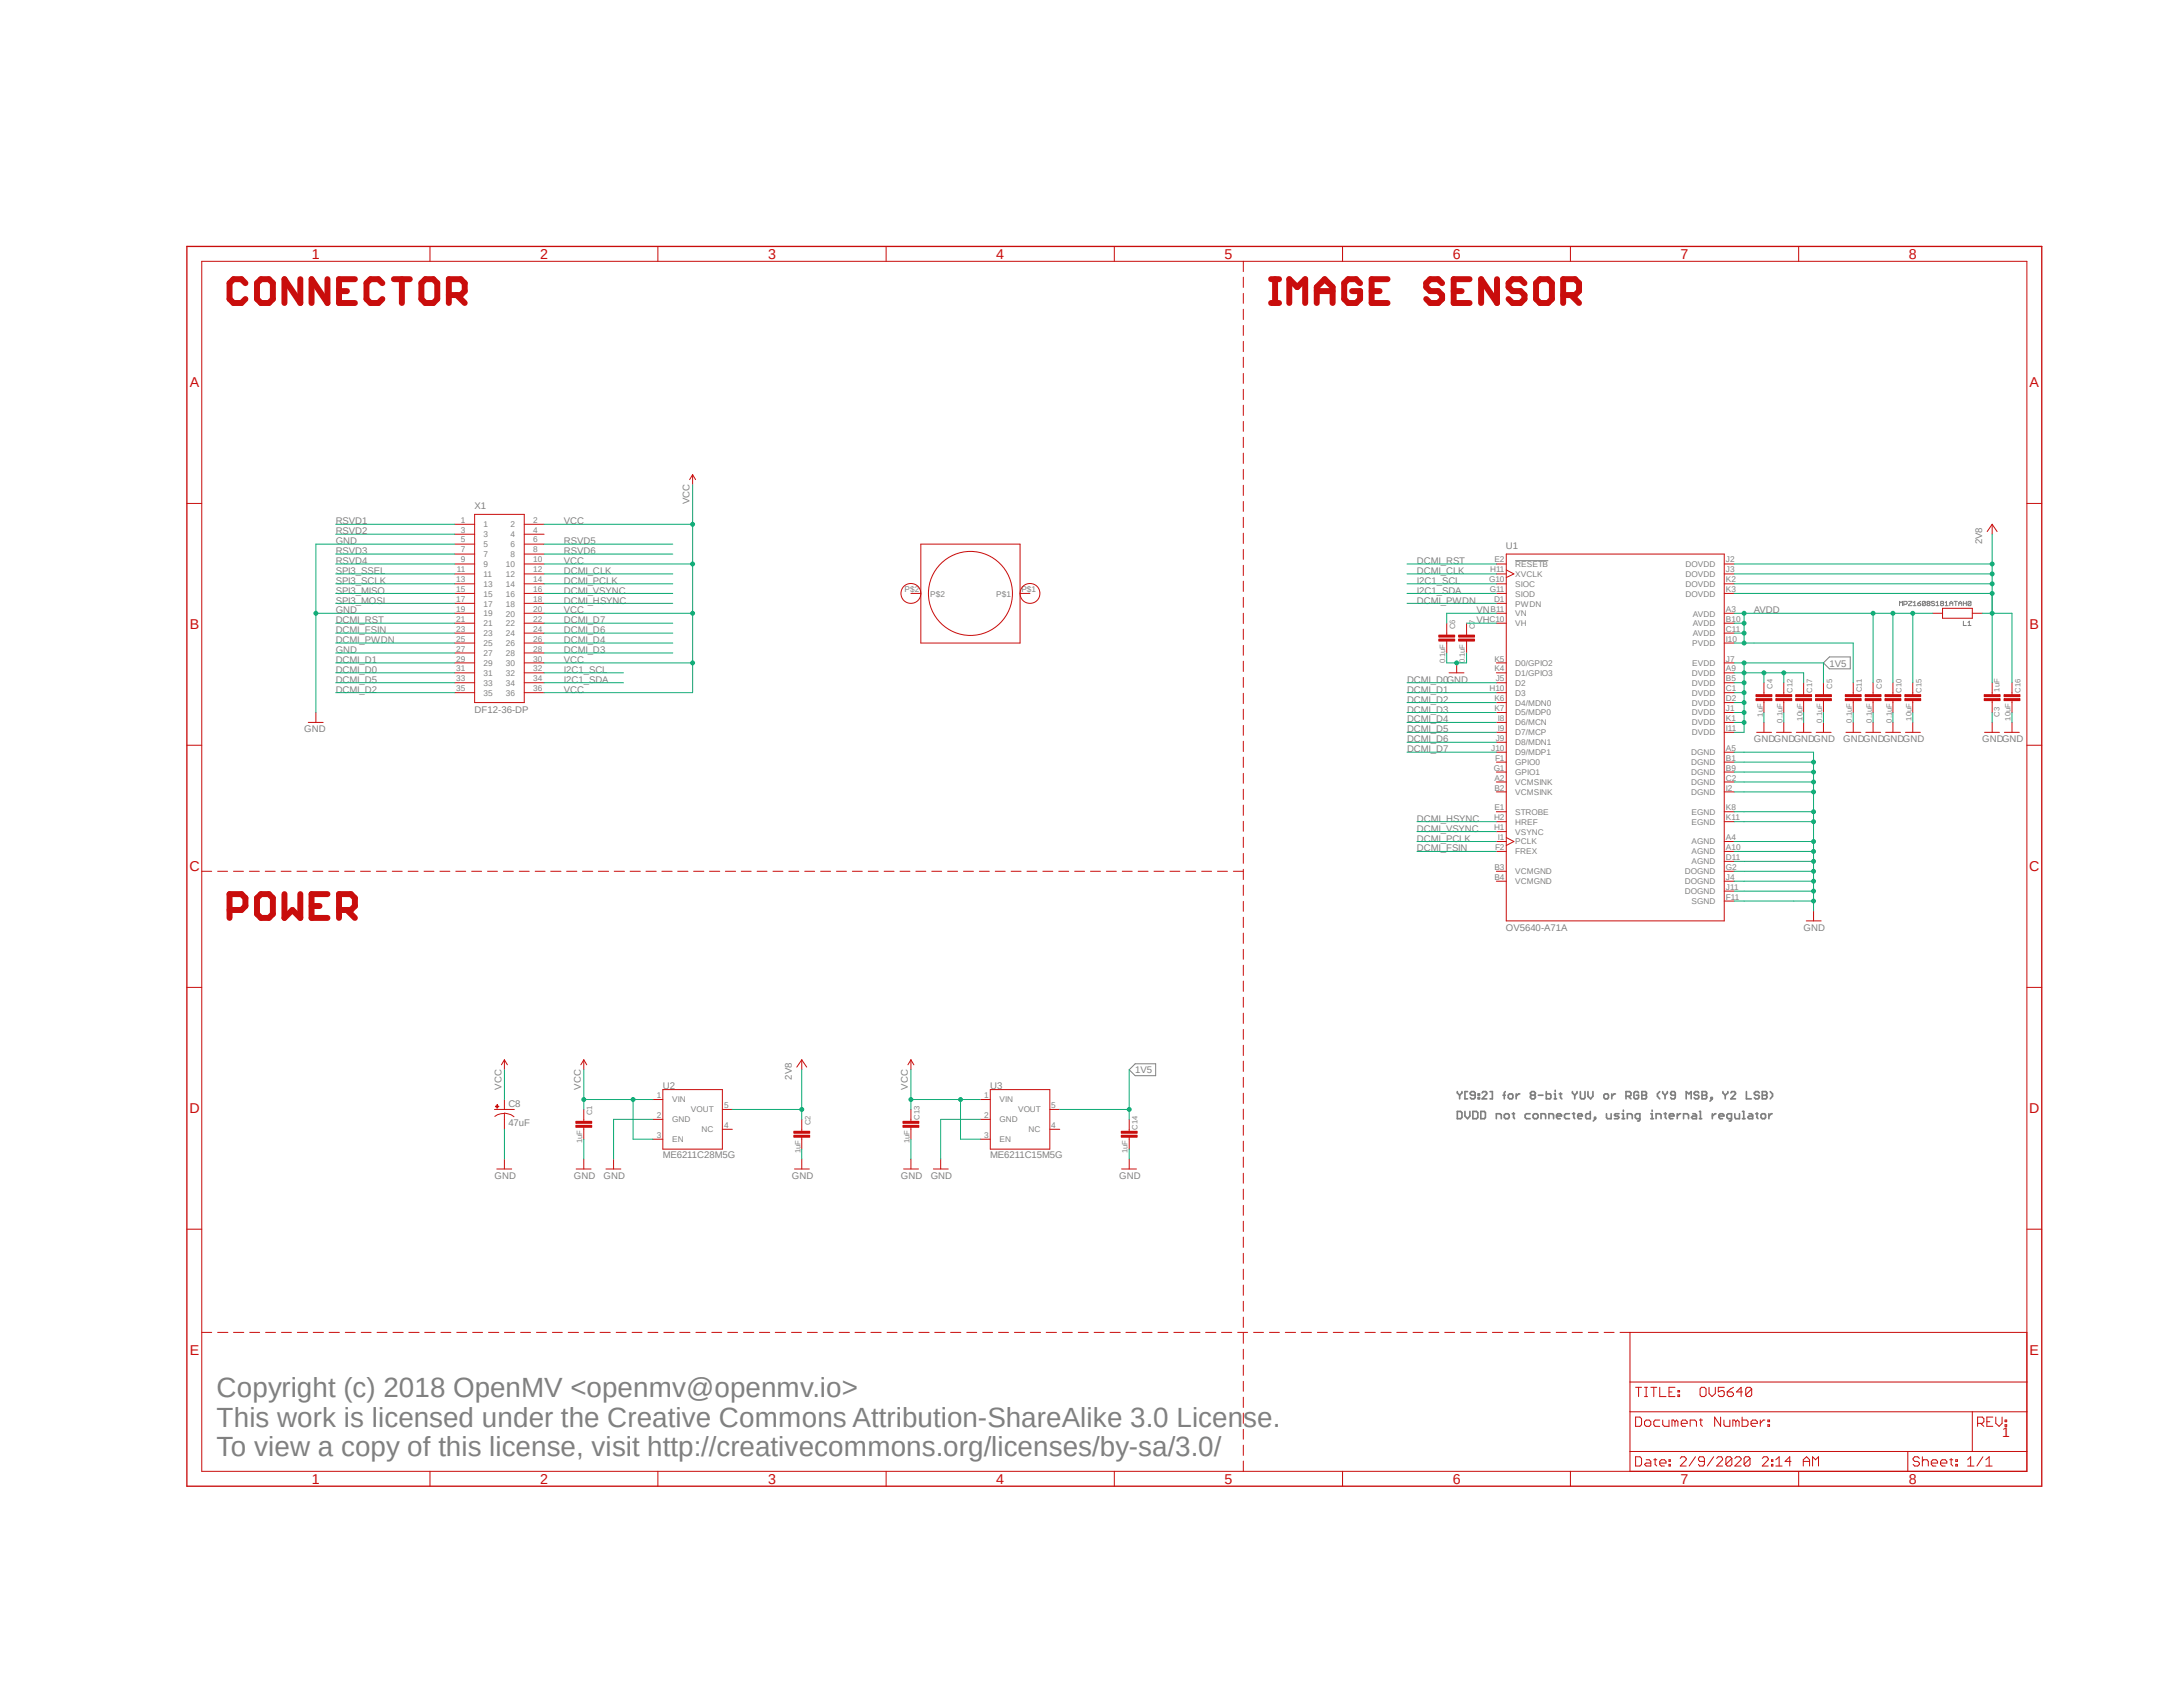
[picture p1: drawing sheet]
<svg xmlns="http://www.w3.org/2000/svg" width="279mm" height="216mm" viewBox="0 0 279 216" stroke-linecap="round" stroke-linejoin="round" font-family="sans-serif">
<defs><g id="words">
<g font-size="3.6" fill="#808080">
<text x="27.7" y="178.8">Copyright (c) 2018 OpenMV &lt;openmv@openmv.io&gt;</text>
<text x="27.7" y="182.6">This work is licensed under the Creative Commons Attribution-ShareAlike 3.0 License.</text>
<text x="27.7" y="186.4">To view a copy of this license, visit http://creativecommons.org/licenses/by-sa/3.0/</text>
</g>
<g font-size="1.8" fill="#c90d0c">
<text x="39.9" y="33.1">1</text>
<text x="69.1" y="33.1">2</text>
<text x="98.3" y="33.1">3</text>
<text x="127.5" y="33.1">4</text>
<text x="156.7" y="33.1">5</text>
<text x="185.9" y="33.1">6</text>
<text x="215.1" y="33.1">7</text>
<text x="244.3" y="33.1">8</text>
<text x="24.3" y="49.6">A</text>
<text x="259.8" y="49.6">A</text>
<text x="24.3" y="80.5">B</text>
<text x="259.8" y="80.5">B</text>
<text x="24.3" y="111.5">C</text>
<text x="259.7" y="111.5">C</text>
<text x="24.3" y="142.5">D</text>
<text x="259.7" y="142.5">D</text>
<text x="24.3" y="173.4">E</text>
<text x="259.8" y="173.4">E</text>
<text x="256.2" y="183.9">1</text>
<text x="39.9" y="189.9">1</text>
<text x="69.1" y="189.9">2</text>
<text x="98.3" y="189.9">3</text>
<text x="127.5" y="189.9">4</text>
<text x="156.7" y="189.9">5</text>
<text x="185.9" y="189.9">6</text>
<text x="215.1" y="189.9">7</text>
<text x="244.3" y="189.9">8</text>
</g>
<g font-size="1.2" fill="#808080">
<text x="60.7" y="65.2">X1</text>
<text x="88.3" y="64.6" transform="rotate(-90 88.3 64.6)">VCC</text>
<text x="43" y="69.6">GND</text>
<text x="43" y="67.1">RSVD1</text>
<text x="43" y="68.4">RSVD2</text>
<text x="43" y="70.9">RSVD3</text>
<text x="72.2" y="67.1">VCC</text>
<text x="72.2" y="69.6">RSVD5</text>
<text x="72.2" y="70.9">RSVD6</text>
<text x="192.7" y="70.2">U1</text>
<text x="253.7" y="69.6" transform="rotate(-90 253.7 69.6)">2V8</text>
<text x="43" y="74.7">SPI3_SCLK</text>
<text x="43" y="76">SPI3_MISO</text>
<text x="43" y="77.3">SPI3_MOSI</text>
<text x="43" y="73.4">SPI3_SSEL</text>
<text x="43" y="72.2">RSVD4</text>
<text x="72.2" y="72.2">VCC</text>
<text x="72.2" y="74.7">DCMI_PCLK</text>
<text x="72.2" y="77.3">DCMI_HSYNC</text>
<text x="72.2" y="76">DCMI_VSYNC</text>
<text x="72.2" y="73.4">DCMI_CLK</text>
<text x="181.4" y="73.4">DCMI_CLK</text>
<text x="181.4" y="72.2">DCMI_RST</text>
<text x="181.4" y="77.3">DCMI_PWDN</text>
<text x="181.4" y="74.7">I2C1_SCL</text>
<text x="181.4" y="76">I2C1_SDA</text>
<text x="43" y="78.5">GND</text>
<text x="43" y="83.6">GND</text>
<text x="43" y="79.8">DCMI_RST</text>
<text x="43" y="82.3">DCMI_PWDN</text>
<text x="43" y="81">DCMI_FSIN</text>
<text x="72.2" y="78.5">VCC</text>
<text x="72.2" y="83.6">DCMI_D3</text>
<text x="72.2" y="82.3">DCMI_D4</text>
<text x="72.2" y="81">DCMI_D6</text>
<text x="72.2" y="79.8">DCMI_D7</text>
<text x="189" y="78.5">VN</text>
<text x="189" y="79.8">VH</text>
<text x="224.5" y="78.5">AVDD</text>
<text x="43" y="86.1">DCMI_D0</text>
<text x="43" y="84.8">DCMI_D1</text>
<text x="43" y="88.6">DCMI_D2</text>
<text x="43" y="87.4">DCMI_D5</text>
<text x="72.2" y="84.8">VCC</text>
<text x="72.2" y="88.6">VCC</text>
<text x="72.2" y="86.1">I2C1_SCL</text>
<text x="72.2" y="87.4">I2C1_SDA</text>
<text x="180.1" y="87.4">DCMI_D0GND</text>
<text x="180.1" y="88.6">DCMI_D1</text>
<text x="180.1" y="89.9">DCMI_D2</text>
<text x="234.1" y="85.3">1V5</text>
<text x="38.9" y="93.7">GND</text>
<text x="60.7" y="91.2">DF12-36-DP</text>
<text x="180.1" y="91.2">DCMI_D3</text>
<text x="180.1" y="92.5">DCMI_D4</text>
<text x="180.1" y="93.7">DCMI_D5</text>
<text x="180.1" y="95">DCMI_D6</text>
<text x="224.5" y="95">GNDGNDGNDGND</text>
<text x="235.9" y="95">GNDGNDGNDGND</text>
<text x="253.7" y="95">GNDGND</text>
<text x="180.1" y="96.3">DCMI_D7</text>
<text x="181.4" y="107.7">DCMI_PCLK</text>
<text x="181.4" y="105.2">DCMI_HSYNC</text>
<text x="181.4" y="106.4">DCMI_VSYNC</text>
<text x="181.4" y="109">DCMI_FSIN</text>
<text x="192.7" y="119.1">OV5640-A71A</text>
<text x="230.8" y="119.1">GND</text>
<text x="145.3" y="137.3">1V5</text>
<text x="64.2" y="139.4" transform="rotate(-90 64.2 139.4)">VCC</text>
<text x="65.1" y="141.6">C8</text>
<text x="74.3" y="139.4" transform="rotate(-90 74.3 139.4)">VCC</text>
<text x="84.8" y="139.3">U2</text>
<text x="101.3" y="138.2" transform="rotate(-90 101.3 138.2)">2V8</text>
<text x="116.2" y="139.4" transform="rotate(-90 116.2 139.4)">VCC</text>
<text x="126.7" y="139.3">U3</text>
<text x="65.1" y="144.1">47uF</text>
<text x="84.8" y="148.2">ME6211C28M5G</text>
<text x="126.7" y="148.2">ME6211C15M5G</text>
<text x="63.3" y="150.9">GND</text>
<text x="73.4" y="150.9">GND</text>
<text x="77.3" y="150.9">GND</text>
<text x="101.3" y="150.9">GND</text>
<text x="115.3" y="150.9">GND</text>
<text x="119.1" y="150.9">GND</text>
<text x="143.3" y="150.9">GND</text>
</g>
<g font-size="1.1" fill="#808080">
<text x="59" y="66.9">1</text>
<text x="59" y="68.2">3</text>
<text x="59" y="69.4">5</text>
<text x="59" y="70.7">7</text>
<text x="59" y="72">9</text>
<text x="61.9" y="67.5">1</text>
<text x="61.9" y="68.7">3</text>
<text x="61.9" y="70">5</text>
<text x="61.9" y="71.3">7</text>
<text x="65.3" y="67.5">2</text>
<text x="65.3" y="68.7">4</text>
<text x="65.3" y="70">6</text>
<text x="65.3" y="71.3">8</text>
<text x="68.2" y="66.9">2</text>
<text x="68.2" y="68.2">4</text>
<text x="68.2" y="69.4">6</text>
<text x="68.2" y="70.7">8</text>
<text x="68.2" y="72">10</text>
<text x="191.3" y="72">E2</text>
<text x="220.9" y="72">J2</text>
<text x="58.4" y="74.5">13</text>
<text x="58.4" y="75.8">15</text>
<text x="58.4" y="77">17</text>
<text x="58.5" y="73.2">11</text>
<text x="61.9" y="72.6">9</text>
<text x="61.9" y="73.8">11</text>
<text x="61.9" y="75.1">13</text>
<text x="61.9" y="76.4">15</text>
<text x="61.9" y="77.6">17</text>
<text x="64.7" y="72.6">10</text>
<text x="64.7" y="73.8">12</text>
<text x="64.7" y="75.1">14</text>
<text x="64.7" y="76.4">16</text>
<text x="64.7" y="77.6">18</text>
<text x="68.2" y="73.2">12</text>
<text x="68.2" y="74.5">14</text>
<text x="68.2" y="75.8">16</text>
<text x="68.2" y="77">18</text>
<text x="115.8" y="75.8">P$2</text>
<text x="119" y="76.4">P$2</text>
<text x="127.5" y="76.4">P$1</text>
<text x="130.7" y="75.8">P$1</text>
<text x="190.6" y="74.5">G10</text>
<text x="190.7" y="75.8">G11</text>
<text x="190.7" y="73.2">H11</text>
<text x="191.2" y="77">D1</text>
<text x="193.9" y="77.6">PWDN</text>
<text x="193.9" y="72.6">RESETB</text>
<text x="193.9" y="75.1">SIOC</text>
<text x="193.9" y="76.4">SIOD</text>
<text x="193.9" y="73.8">XVCLK</text>
<text x="215.7" y="72.6">DOVDD</text>
<text x="215.7" y="73.8">DOVDD</text>
<text x="215.7" y="75.1">DOVDD</text>
<text x="215.7" y="76.4">DOVDD</text>
<text x="220.9" y="73.2">J3</text>
<text x="220.9" y="74.5">K2</text>
<text x="220.9" y="75.8">K3</text>
<text x="58.4" y="78.3">19</text>
<text x="58.4" y="79.6">21</text>
<text x="58.4" y="80.9">23</text>
<text x="58.4" y="82.1">25</text>
<text x="58.4" y="83.4">27</text>
<text x="61.9" y="78.9">19</text>
<text x="61.9" y="80.1">21</text>
<text x="61.9" y="81.4">23</text>
<text x="61.9" y="82.7">25</text>
<text x="61.9" y="83.9">27</text>
<text x="64.7" y="78.9">20</text>
<text x="64.7" y="80.1">22</text>
<text x="64.7" y="81.4">24</text>
<text x="64.7" y="82.7">26</text>
<text x="64.7" y="83.9">28</text>
<text x="68.2" y="78.3">20</text>
<text x="68.2" y="79.6">22</text>
<text x="68.2" y="80.9">24</text>
<text x="68.2" y="82.1">26</text>
<text x="68.2" y="83.4">28</text>
<text x="190.6" y="79.6">C10</text>
<text x="190.8" y="78.3">B11</text>
<text x="193.9" y="78.9">VN</text>
<text x="193.9" y="80.1">VH</text>
<text x="216.6" y="82.7">PVDD</text>
<text x="216.7" y="78.9">AVDD</text>
<text x="216.7" y="80.1">AVDD</text>
<text x="216.7" y="81.4">AVDD</text>
<text x="220.9" y="78.3">A3</text>
<text x="220.9" y="79.6">B10</text>
<text x="220.9" y="80.9">C11</text>
<text x="220.9" y="82.1">I10</text>
<text x="58.4" y="84.7">29</text>
<text x="58.4" y="85.9">31</text>
<text x="58.4" y="87.2">33</text>
<text x="58.4" y="88.5">35</text>
<text x="61.9" y="85.2">29</text>
<text x="61.9" y="86.5">31</text>
<text x="61.9" y="87.8">33</text>
<text x="61.9" y="89">35</text>
<text x="64.7" y="85.2">30</text>
<text x="64.7" y="86.5">32</text>
<text x="64.7" y="87.8">34</text>
<text x="64.7" y="89">36</text>
<text x="68.2" y="84.7">30</text>
<text x="68.2" y="85.9">32</text>
<text x="68.2" y="87.2">34</text>
<text x="68.2" y="88.5">36</text>
<text x="190.6" y="88.5">H10</text>
<text x="191.3" y="85.9">K4</text>
<text x="191.3" y="84.7">K5</text>
<text x="191.3" y="89.7">K6</text>
<text x="191.4" y="87.2">J5</text>
<text x="193.9" y="89">D3</text>
<text x="193.9" y="87.8">D2</text>
<text x="193.9" y="86.5">D1/GPIO3</text>
<text x="193.9" y="85.2">D0/GPIO2</text>
<text x="216.5" y="86.5">DVDD</text>
<text x="216.5" y="87.8">DVDD</text>
<text x="216.5" y="89">DVDD</text>
<text x="216.6" y="85.2">EVDD</text>
<text x="220.9" y="85.9">A9</text>
<text x="220.9" y="87.2">B5</text>
<text x="220.9" y="88.5">C1</text>
<text x="220.9" y="89.7">D2</text>
<text x="220.9" y="84.7">J7</text>
<text x="191.3" y="91">K7</text>
<text x="191.4" y="94.8">J9</text>
<text x="191.7" y="92.3">I8</text>
<text x="191.7" y="93.6">I9</text>
<text x="193.9" y="92.8">D6/MCN</text>
<text x="193.9" y="94.1">D7/MCP</text>
<text x="193.9" y="95.4">D8/MDN1</text>
<text x="193.9" y="90.3">D4/MDN0</text>
<text x="193.9" y="91.6">D5/MDP0</text>
<text x="216.5" y="90.3">DVDD</text>
<text x="216.5" y="91.6">DVDD</text>
<text x="216.5" y="92.8">DVDD</text>
<text x="216.5" y="94.1">DVDD</text>
<text x="220.9" y="91">J1</text>
<text x="220.9" y="92.3">K1</text>
<text x="220.9" y="93.6">I11</text>
<text x="190.8" y="96.1">J10</text>
<text x="191.2" y="98.6">G1</text>
<text x="191.3" y="99.9">A2</text>
<text x="191.3" y="101.2">B2</text>
<text x="191.3" y="97.4">F1</text>
<text x="193.9" y="100.5">VCMSINK</text>
<text x="193.9" y="101.7">VCMSINK</text>
<text x="193.9" y="97.9">GPIO0</text>
<text x="193.9" y="99.2">GPIO1</text>
<text x="193.9" y="96.6">D9/MDP1</text>
<text x="216.4" y="96.6">DGND</text>
<text x="216.4" y="97.9">DGND</text>
<text x="216.4" y="99.2">DGND</text>
<text x="216.4" y="100.5">DGND</text>
<text x="216.4" y="101.7">DGND</text>
<text x="220.9" y="96.1">A5</text>
<text x="220.9" y="97.4">B1</text>
<text x="220.9" y="98.6">B9</text>
<text x="220.9" y="99.9">C2</text>
<text x="220.9" y="101.2">I2</text>
<text x="191.2" y="106.3">H1</text>
<text x="191.2" y="105">H2</text>
<text x="191.3" y="103.7">E1</text>
<text x="191.7" y="107.5">I1</text>
<text x="193.9" y="104.3">STROBE</text>
<text x="193.9" y="106.8">VSYNC</text>
<text x="193.9" y="105.5">HREF</text>
<text x="216.5" y="104.3">EGND</text>
<text x="216.5" y="105.5">EGND</text>
<text x="220.9" y="107.5">A4</text>
<text x="220.9" y="103.7">K8</text>
<text x="220.9" y="105">K11</text>
<text x="191.3" y="111.3">B3</text>
<text x="191.3" y="112.6">B4</text>
<text x="191.3" y="108.8">F2</text>
<text x="193.9" y="111.9">VCMGND</text>
<text x="193.9" y="113.2">VCMGND</text>
<text x="193.9" y="109.3">FREX</text>
<text x="193.9" y="108.1">PCLK</text>
<text x="215.6" y="111.9">DOGND</text>
<text x="215.6" y="113.2">DOGND</text>
<text x="216.5" y="108.1">AGND</text>
<text x="216.5" y="109.3">AGND</text>
<text x="216.5" y="110.6">AGND</text>
<text x="220.9" y="108.8">A10</text>
<text x="220.9" y="110.1">D11</text>
<text x="220.9" y="111.3">G2</text>
<text x="220.9" y="112.6">J4</text>
<text x="220.9" y="113.9">J11</text>
<text x="215.6" y="114.4">DOGND</text>
<text x="216.5" y="115.7">SGND</text>
<text x="220.9" y="115.1">F11</text>
<text x="84.1" y="143">2</text>
<text x="84.1" y="140.5">1</text>
<text x="86" y="143.6">GND</text>
<text x="86" y="141.1">VIN</text>
<text x="88.4" y="142.4">VOUT</text>
<text x="92.7" y="141.8">5</text>
<text x="126" y="143">2</text>
<text x="126" y="140.5">1</text>
<text x="127.9" y="143.6">GND</text>
<text x="127.9" y="141.1">VIN</text>
<text x="130.3" y="142.4">VOUT</text>
<text x="134.5" y="141.8">5</text>
<text x="84.1" y="145.6">3</text>
<text x="86" y="146.2">EN</text>
<text x="89.8" y="144.9">NC</text>
<text x="92.7" y="144.3">4</text>
<text x="126" y="145.6">3</text>
<text x="127.9" y="146.2">EN</text>
<text x="131.7" y="144.9">NC</text>
<text x="134.5" y="144.3">4</text>
</g>
<g font-size="1" fill="#808080">
<text x="186.2" y="80.5" transform="rotate(-90 186.2 80.5)">C6</text>
<text x="188.8" y="80.5" transform="rotate(-90 188.8 80.5)">C7</text>
<text x="185" y="84.9" transform="rotate(-90 185 84.9)">0.1uF</text>
<text x="187.5" y="84.9" transform="rotate(-90 187.5 84.9)">0.1uF</text>
<text x="226.9" y="88.1" transform="rotate(-90 226.9 88.1)">C4</text>
<text x="229.4" y="88.7" transform="rotate(-90 229.4 88.7)">C12</text>
<text x="232" y="88.7" transform="rotate(-90 232 88.7)">C17</text>
<text x="234.5" y="88.1" transform="rotate(-90 234.5 88.1)">C5</text>
<text x="238.3" y="88.6" transform="rotate(-90 238.3 88.6)">C11</text>
<text x="240.8" y="88.1" transform="rotate(-90 240.8 88.1)">C9</text>
<text x="243.4" y="88.7" transform="rotate(-90 243.4 88.7)">C10</text>
<text x="245.9" y="88.7" transform="rotate(-90 245.9 88.7)">C15</text>
<text x="255.9" y="88.5" transform="rotate(-90 255.9 88.5)">1uF</text>
<text x="258.6" y="88.7" transform="rotate(-90 258.6 88.7)">C16</text>
<text x="225.6" y="91.7" transform="rotate(-90 225.6 91.7)">1uF</text>
<text x="228.1" y="92.5" transform="rotate(-90 228.1 92.5)">0.1uF</text>
<text x="230.7" y="92.2" transform="rotate(-90 230.7 92.2)">10uF</text>
<text x="233.2" y="92.5" transform="rotate(-90 233.2 92.5)">0.1uF</text>
<text x="237" y="92.5" transform="rotate(-90 237 92.5)">0.1uF</text>
<text x="239.6" y="92.5" transform="rotate(-90 239.6 92.5)">0.1uF</text>
<text x="242.1" y="92.5" transform="rotate(-90 242.1 92.5)">0.1uF</text>
<text x="244.7" y="92.2" transform="rotate(-90 244.7 92.2)">10uF</text>
<text x="255.9" y="91.7" transform="rotate(-90 255.9 91.7)">C3</text>
<text x="257.3" y="92.2" transform="rotate(-90 257.3 92.2)">10uF</text>
<text x="75.8" y="142.8" transform="rotate(-90 75.8 142.8)">C1</text>
<text x="117.7" y="143.3" transform="rotate(-90 117.7 143.3)">C13</text>
<text x="74.5" y="146.3" transform="rotate(-90 74.5 146.3)">1uF</text>
<text x="102.5" y="147.6" transform="rotate(-90 102.5 147.6)">1uF</text>
<text x="103.7" y="144" transform="rotate(-90 103.7 144)">C2</text>
<text x="116.4" y="146.3" transform="rotate(-90 116.4 146.3)">1uF</text>
<text x="144.3" y="147.6" transform="rotate(-90 144.3 147.6)">1uF</text>
<text x="145.6" y="144.6" transform="rotate(-90 145.6 144.6)">C14</text>
</g>
</g></defs>
<path d="M23.7 31.4l237.8 159M261.5 31.4l-237.8 159" fill="none" stroke="#fff" stroke-width=".13"/>
<g fill="none" stroke="#808080" stroke-width=".13">
<path d="M193.9 71.8h4.3M243.1 77.5v-.5l.2 .1 .2-.1v.5M243.7 77.3h.3l.1-.1v-.2h-.4v.5M244.3 77h.4l-.4 .5h.4M244.9 77.5h.3M244.9 77.1l.2-.1v.5M245.4 77.2h.3l.1 .2-.3 .1zM245.8 77l-.4 .2M246.4 77h-.3h-.1v.4M246.4 77v.4l-.1 .1-.3-.1M246.4 77l-.4 .4M246.7 77.2l-.1-.1 .1-.1h.3l-.1 .2"/>
<path d="M246.7 77.2l-.1 .1 .1 .2 .3-.1-.1-.2M246.7 77.2h.2M247.6 77h-.1h-.3v.1l.4 .2-.1 .2-.3-.1M247.8 77.5h.4M247.8 77.1l.2-.1v.5M248.5 77.2l-.1-.1 .1-.1h.3l-.1 .2M248.5 77.2l-.1 .1 .1 .2 .3-.1-.1-.2M248.5 77.2h.2M249 77.5h.3M249 77.1l.1-.1v.5M249.6 77.2h.3M249.6 77.5v-.4l.1-.1 .2 .1v.4"/>
<path d="M250.1 77h.4M250.3 77v.5M250.7 77.2h.4M250.7 77.5v-.4l.2-.1 .2 .1v.4M251.3 77.2h.4M251.3 77v.5M251.3 79.5v.6h.4M251.7 77v.5M251.9 79.7l.2-.2v.6M252.3 77h-.3h-.1v.4M252.3 77v.4l-.1 .1-.3-.1M252.3 77l-.4 .4"/>
<path d="M233.4 84.8l.7-.7h2.7v1.5h-2.7zM251.9 80.1h.4M144.5 136.9l.8-.8h2.6v1.6h-2.6z"/>
</g>
<path d="M23.9 31.5h237.4v158.7h-237.4z" fill="none" stroke="#c90d0c" stroke-width=".17"/>
<g fill="none" stroke="#c90d0c" stroke-width=".13">
<path d="M25.8 33.4h233.6v154.9h-233.6zM55 31.5v1.9M84.2 31.5v1.9M113.4 31.5v1.9M142.6 31.5v1.9M159.1 33.4v1.4M159.1 35.5v1.3M159.1 37.5v1.3M159.1 39.6v1.3M171.8 31.5v1.9M201 31.5v1.9M230.2 31.5v1.9"/>
<path d="M159.1 41.7v1.2M159.1 43.7v1.3M159.1 45.7v1.3M159.1 47.8v1.3M159.1 49.8v1.3M159.1 51.9v1.3M159.1 53.9v1.3M159.1 56v1.3M159.1 58v1.3M23.9 64.4h1.9M58.2 67.1h2.5M58.2 68.4h2.5"/>
<path d="M58.2 69.6h2.5M58.2 70.9h2.5M58.2 72.2h2.5M58.2 73.4h2.5M58.2 74.7h2.5M58.2 75.9h2.5M58.2 77.2h2.5M58.2 78.5h2.5M58.2 79.8h2.5M60.7 65.8h6.4v24.1h-6.4zM67.1 67.1h2.5M67.1 68.4h2.5"/>
<path d="M67.1 69.6h2.5M67.1 70.9h2.5M67.1 72.2h2.5M67.1 73.4h2.5M67.1 74.7h2.5M67.1 75.9h2.5M67.1 77.2h2.5M67.1 78.5h2.5M67.1 79.8h2.5M88.6 60.7l-.3 .7M88.6 60.7l.4 .7M88.6 60.7v1.3"/>
<path d="M159.1 60.1v1.2M159.1 62.1v1.3M159.1 64.2v1.2M159.1 66.2v1.3M159.1 68.2v1.4M159.1 70.3v1.3M159.1 72.3v1.4M159.1 74.4v1.3M159.1 76.5v1.2M159.1 78.5v1.3M185.2 79.8v1.5M187.7 79.8v1.5"/>
<path d="M191.5 72.2h1.3M191.5 73.4h1.3M191.5 74.7h1.3M191.5 75.9h1.3M191.5 77.2h1.3M191.5 78.5h1.3M191.5 79.8h1.3M192.8 70.9h27.9v47h-27.9zM192.8 72.9l1 .5-1 .5M220.7 72.2h1.3M220.7 73.4h1.3M220.7 74.7h1.3"/>
<path d="M220.7 75.9h1.3M220.7 78.5h1.3M220.7 79.8h1.3M255 67.1v1.3M255 67.1l.6 .9M255 67.1l-.7 .9M259.4 64.4h1.9M23.9 95.4h1.9M39.5 92.5h1.9M40.4 91.2v1.3M58.2 81h2.5M58.2 82.3h2.5"/>
<path d="M58.2 83.6h2.5M58.2 84.8h2.5M58.2 86.1h2.5M58.2 87.4h2.5M58.2 88.6h2.5M67.1 81h2.5M67.1 82.3h2.5M67.1 83.6h2.5M67.1 84.8h2.5M67.1 86.1h2.5M67.1 87.4h2.5M67.1 88.6h2.5"/>
<path d="M159.1 80.5v1.3M159.1 82.6v1.3M159.1 84.6v1.3M159.1 86.7v1.3M159.1 88.7v1.3M159.1 90.8v1.3M159.1 92.8v1.3M159.1 94.9v1.3M159.1 96.9v1.3M159.1 99v1.2M184.1 81.3h2.1v.2h-2.1zM184.1 81.8h2.1v.2h-2.1z"/>
<path d="M185.2 82v1.6M185.5 86.1h1.9M186.4 84.8v1.3M186.7 81.3h2v.2h-2zM186.7 81.8h2v.2h-2zM187.7 82v1.6M191.5 92.5h1.3M191.5 89.9h1.3M191.5 84.8h1.3M191.5 86.1h1.3M191.5 87.4h1.3M191.5 88.6h1.3"/>
<path d="M191.5 96.3h1.3M191.5 97.5h1.3M191.5 98.8h1.3M191.5 93.7h1.3M191.5 91.2h1.3M191.5 95h1.3M220.7 92.5h1.3M220.7 89.9h1.3M220.7 81h1.3M220.7 82.3h1.3M220.7 84.8h1.3M220.7 86.1h1.3"/>
<path d="M220.7 87.4h1.3M220.7 88.6h1.3M220.7 96.3h1.3M220.7 97.5h1.3M220.7 98.8h1.3M220.7 93.7h1.3M220.7 91.2h1.3M224.7 88.9h2.1v.3h-2.1zM224.7 89.4h2.1v.3h-2.1zM224.8 93.7h1.9M225.8 87.4v1.5M225.8 89.7v1.5"/>
<path d="M225.8 92.5v1.2M232.4 88.9h2v.3h-2zM232.4 89.4h2v.3h-2zM233.4 87.4v1.5M233.4 89.7v1.5M254 89.4h2v.3h-2zM254 88.9h2v.3h-2zM254 93.7h1.9M255 87.4v1.5M255 89.7v1.5M255 92.5v1.2M259.4 95.4h1.9"/>
<path d="M25.8 111.5h1.3M27.9 111.5h1.2M29.9 111.5h1.3M31.9 111.5h1.3M34 111.5h1.2M36 111.5h1.3M38 111.5h1.3M40 111.5h1.3M42.1 111.5h1.2M44.1 111.5h1.3M46.1 111.5h1.3M48.2 111.5h1.2"/>
<path d="M50.2 111.5h1.3M52.2 111.5h1.3M54.3 111.5h1.2M56.3 111.5h1.3M58.3 111.5h1.3M60.4 111.5h1.2M62.4 111.5h1.3M64.4 111.5h1.3M66.5 111.5h1.2M68.5 111.5h1.3M70.5 111.5h1.3M72.5 111.5h1.3"/>
<path d="M74.5 111.5h1.4M76.6 111.5h1.3M78.6 111.5h1.3M80.6 111.5h1.4M82.7 111.5h1.3M84.7 111.5h1.3M86.7 111.5h1.4M88.8 111.5h1.3M90.8 111.5h1.3M92.8 111.5h1.3M94.9 111.5h1.2M96.9 111.5h1.3"/>
<path d="M98.9 111.5h1.3M101 111.5h1.2M103 111.5h1.3M105 111.5h1.3M107.1 111.5h1.2M109.1 111.5h1.3M111.1 111.5h1.3M113.2 111.5h1.2M115.2 111.5h1.3M117.2 111.5h1.3M119.3 111.5h1.2M121.3 111.5h1.3"/>
<path d="M123.3 111.5h1.3M125.3 111.5h1.3M127.4 111.5h1.3M129.4 111.5h1.3M131.4 111.5h1.3M133.5 111.5h1.2M135.5 111.5h1.3M137.5 111.5h1.3M139.6 111.5h1.2M141.6 111.5h1.3M143.6 111.5h1.3M145.7 111.5h1.2"/>
<path d="M147.7 111.5h1.3M149.7 111.5h1.3M151.8 111.5h1.2M153.8 111.5h1.3M155.8 111.5h1.3M157.9 111.5h1.2M159.1 101v1.3M159.1 103v1.4M159.1 105.1v1.3M159.1 107.1v1.4M159.1 109.2v1.3M159.1 111.3v1.3"/>
<path d="M159.1 113.3v1.3M159.1 115.4v1.2M159.1 117.4v1.3M159.1 119.4v1.3M191.5 111.5h1.3M191.5 100.1h1.3M191.5 107.7h1.3M191.5 109h1.3M191.5 101.3h1.3M191.5 112.8h1.3M191.5 103.9h1.3M191.5 106.4h1.3"/>
<path d="M191.5 105.2h1.3M192.8 107.2l1 .5-1 .5M220.7 111.5h1.3M220.7 100.1h1.3M220.7 107.7h1.3M220.7 109h1.3M220.7 101.3h1.3M220.7 112.8h1.3M220.7 110.2h1.3M220.7 103.9h1.3M220.7 115.3h1.3M220.7 105.2h1.3"/>
<path d="M220.7 114h1.3M231.2 117.9h1.9M232.1 116.6v1.3M23.9 126.4h1.9M74.7 135.6v1.3M74.7 135.6l-.4 .7M74.7 135.6l.4 .7M84.8 139.4h7.7v7.7h-7.7zM102.6 135.6v1.3M102.6 135.6l.7 1M102.6 135.6l-.6 1M159.1 121.5v1.3"/>
<path d="M159.1 123.5v1.3M159.1 125.6v1.3M159.1 127.6v1.3M159.1 129.7v1.3M159.1 131.7v1.3M159.1 133.8v1.3M159.1 135.8v1.3M159.1 137.9v1.2M159.1 139.9v1.3M259.4 126.4h1.9M23.9 157.3h1.9M63.3 142h2.5"/>
<path d="M63.3 142.9l.4-.2 .9-.2v.8M64.6 142.5l.8 .2 .4 .2M73.7 149.6h1.9M74.7 148.3v1.3M77.6 149.6h1.9M78.5 148.3v1.3M83.6 143.3h1.2M83.6 140.7h1.2M83.6 145.8h1.2M92.5 142h1.2M92.5 144.5h1.2M101.7 149.6h1.9"/>
<path d="M102.6 148.3v1.3M159.1 141.9v1.4M159.1 144v1.3M159.1 146v1.4M159.1 148.1v1.3M159.1 150.2v1.2M159.1 152.2v1.3M159.1 154.3v1.2M159.1 156.3v1.3M159.1 158.3v1.3M259.4 157.3h1.9M25.8 170.5h1.3"/>
<path d="M27.9 170.5h1.3M29.9 170.5h1.3M32 170.5h1.2M34 170.5h1.3M36 170.5h1.3M38.1 170.5h1.3M40.1 170.5h1.3M42.1 170.5h1.3M44.2 170.5h1.3M46.2 170.5h1.3M48.3 170.5h1.2M50.3 170.5h1.3"/>
<path d="M52.3 170.5h1.3M54.4 170.5h1.3M56.4 170.5h1.3M58.5 170.5h1.2M60.5 170.5h1.3M62.5 170.5h1.3M64.6 170.5h1.3M66.6 170.5h1.3M68.7 170.5h1.2M70.7 170.5h1.3M72.7 170.5h1.3M74.8 170.5h1.3"/>
<path d="M76.8 170.5h1.3M78.9 170.5h1.2M80.9 170.5h1.3M82.9 170.5h1.3M85 170.5h1.3M87 170.5h1.3M89.1 170.5h1.2M91.1 170.5h1.3M93.1 170.5h1.3M95.2 170.5h1.3M97.2 170.5h1.3M99.2 170.5h1.3"/>
<path d="M101.3 170.5h1.3M103.3 170.5h1.3M105.4 170.5h1.2M107.4 170.5h1.3M109.4 170.5h1.3M111.5 170.5h1.3M113.5 170.5h1.3M115.6 170.5h1.2M117.6 170.5h1.3M119.6 170.5h1.3M121.7 170.5h1.3M123.7 170.5h1.3"/>
<path d="M125.8 170.5h1.2M127.8 170.5h1.3M129.8 170.5h1.3M131.9 170.5h1.3M133.9 170.5h1.3M136 170.5h1.2M138 170.5h1.3M140 170.5h1.3M142.1 170.5h1.3M144.1 170.5h1.3M146.2 170.5h1.2M148.2 170.5h1.3"/>
<path d="M150.2 170.5h1.3M152.3 170.5h1.3M154.3 170.5h1.3M156.3 170.5h1.3M158.4 170.5h1.3M159.1 160.4v1.3M159.1 162.4v1.3M159.1 164.5v1.3M159.1 166.5v1.3M159.1 168.6v1.3M159.1 170.6v1.3M159.1 172.7v1.2"/>
<path d="M159.1 174.7v1.3M159.1 176.8v1.3M159.1 178.8v1.3M160.4 170.5h1.3M162.5 170.5h1.2M164.5 170.5h1.3M166.5 170.5h1.4M168.6 170.5h1.3M170.6 170.5h1.3M172.7 170.5h1.2M174.7 170.5h1.3M176.7 170.5h1.4"/>
<path d="M178.8 170.5h1.3M180.8 170.5h1.3M182.9 170.5h1.2M184.9 170.5h1.3M186.9 170.5h1.4M189 170.5h1.3M191 170.5h1.3M193.1 170.5h1.3M195.1 170.5h1.3M197.1 170.5h1.3M199.2 170.5h1.3M201.2 170.5h1.3"/>
<path d="M203.3 170.5h1.3M205.3 170.5h1.3M207.3 170.5h52.1M208.6 170.5v17.8M208.6 176.9h50.8M209.3 177.5h.8M209.7 177.5v1.2M210.5 177.5h.4M210.5 178.7h.4M210.7 177.5v1.2M211.3 177.5h.7M211.7 177.5v1.2"/>
<path d="M212.4 177.5v1.2h.8M213.6 178.1h.4M214.4 177.5h-.8v1.2h.8M214.8 178.5h.2v.2h-.2zM214.8 178h.2v.1h-.2zM217.8 177.5h.3l.3 .3v.7l-.3 .2h-.3l-.2-.2v-.7zM218.7 177.5v.9l.4 .3 .4-.3v-.9M220.7 177.5h-.8v.6l.6-.1 .2 .1v.4l-.2 .2h-.4l-.2-.2M221.1 178.1h.6l.2 .3v.1l-.2 .2h-.4l-.2-.2zM221.9 177.5l-.8 .6M223 178.1h-.8l.6-.6v1.2M224.2 177.8l-.2-.3h-.4l-.2 .3v.7"/>
<path d="M224.2 177.8v.7l-.2 .2h-.4l-.2-.2M224.2 177.8l-.8 .7M55 188.3v1.9M84.2 188.3v1.9M113.4 188.3v1.9M142.6 188.3v1.9M159.1 180.8v1.4M159.1 182.9v1.3M159.1 185v1.3M159.1 187v1.3M171.8 188.3v1.9M201 188.3v1.9"/>
<path d="M208.6 180.7h50.8M208.6 185.8h50.8M209.3 181.4h.6l.2 .2v.7l-.2 .2h-.6zM209.3 186.4h.6l.2 .2v.8l-.2 .2h-.6zM210.5 181.9l.2-.2h.4l.2 .2v.4l-.2 .2h-.4l-.2-.2zM210.7 186.8h.4l.2 .2v.6h-.6l-.2-.2 .2-.2h.6M211.7 186.8h.3M211.8 186.6v.8l.2 .2M212.4 187.2h.8v-.2l-.2-.2h-.4l-.2 .2v.4l.2 .2h.4M212.4 181.7h-.6l-.1 .2v.4l.1 .2h.6M212.8 181.7v.6l.2 .2h.6v-.8M213.6 187.4h.2v.2h-.2z"/>
<path d="M213.6 186.8h.2v.2h-.2zM214.4 181.9l-.2-.2h-.2v.8M214.4 181.9l.2-.2 .2 .2v.6M214.4 181.9v.6M215.1 186.6l.1-.2h.4l.2 .2v.2l-.7 .8h.7M215.2 182.2h.7v-.3l-.2-.2h-.4l-.1 .2v.4l.1 .2h.4M216.3 182.5v-.8h.6l.2 .2v.6M217 186.4l-.8 1.2M217.5 181.7h.4M217.7 181.6v.7l.2 .2M218.1 187h-.5l-.2-.2v-.2l.2-.2h.4l.1 .2v.8l-.1 .2h-.4l-.2-.2M219.3 186.4l-.8 1.2"/>
<path d="M219.7 186.6l.2-.2h.4l.2 .2v.2l-.8 .8h.8M220.2 181.4v1.1l-.7-1.1v1.1M220.6 181.7v.6l.2 .2h.6v-.8M221.7 186.6v.8l-.3 .2h-.3l-.2-.2M221.7 186.6l-.3-.2h-.3l-.2 .2v.8M221.7 186.6l-.8 .8M222 186.6l.2-.2h.4l.2 .2v.2l-.8 .8h.8M222.2 181.9l-.2-.2h-.2v.8M222.2 181.9v.6M222.2 181.9l.2-.2 .2 .2v.6M223 181.4v1.1h.6l.1-.2v-.4l-.1-.2h-.6M224 186.6v.8l-.2 .2h-.4l-.2-.2"/>
<path d="M224 186.6l-.2-.2h-.4l-.2 .2v.8M224 186.6l-.8 .8M224.1 182.2h.8v-.3l-.2-.2h-.4l-.2 .2v.4l.2 .2h.4M225.3 181.7v.8M225.6 186.6l.2-.2h.3l.2 .2v.2l-.7 .8h.7M225.9 181.7h-.2l-.4 .5M226.3 182.3h.2v.2h-.2zM226.3 181.7h.2v.2h-.2zM226.7 187.4h.2v.2h-.2zM226.7 186.8h.2v.2h-.2zM227.3 187.6h.8M227.3 186.8l.4-.4v1.2"/>
<path d="M229.2 187h-.7l.6-.6v1.2M230.2 188.3v1.9M230.8 187h.8M230.8 187.6v-.8l.4-.4 .4 .4v.8M232 187.6v-1.2l.4 .4 .3-.4v1.2M244.2 185.8v2.5M245.7 186.6l-.3-.2h-.3l-.2 .2v.2l.2 .2h.3l.3 .2v.2l-.3 .2h-.3l-.2-.2M246 187l.2-.2h.4l.2 .2v.6M246 186.4v1.2M247.2 187.2h.8v-.2l-.2-.2h-.4l-.2 .2v.4l.2 .2h.4M248.4 187.2h.8v-.2l-.2-.2h-.4l-.2 .2v.4l.2 .2h.4M249.6 186.8h.3"/>
<path d="M249.7 186.6v.8l.2 .2M250.3 187.4h.2v.2h-.2zM250.3 186.8h.2v.2h-.2zM251.8 187.6h.8M251.8 186.8l.4-.4v1.2M252.4 180.7v5.1M253.1 182.2h.6l.2-.3v-.3l-.2-.2h-.6v1.1M253.5 182.2l.4 .3M253.8 186.4l-.8 1.2M254.2 187.6h.8M254.2 186.8l.4-.4v1.2M254.3 181.9h.4"/>
<path d="M255.1 181.4h-.8v1.1h.8M255.4 181.4v.8l.5 .3 .3-.3v-.8M256.6 182.3h.2v.2h-.2zM256.6 181.7h.2v.2h-.2z"/>
</g>
<g fill="none" stroke="#c90d0c" stroke-width=".76">
<path d="M31.4 36.2l-.5-.5h-1l-.5 .5v2.1l.5 .5h1l.5-.5M33.4 35.7h1l.5 .5v2.1l-.5 .5h-1l-.5-.5v-2.1zM38.4 35.7v3.1l-2-3.1v3.1M41.9 35.7v3.1l-2-3.1v3.1M43.4 37.3h1M45.4 35.7h-2v3.1h2M48.9 36.2l-.5-.5h-1l-.5 .5v2.1l.5 .5h1l.5-.5M50.4 35.7h2.1M51.4 35.7v3.1M54.4 35.7h1.1l.5 .5v2.1l-.5 .5h-1.1l-.5-.5v-2.1zM57.4 37.8h1.6l.5-.5v-1.1l-.5-.5h-1.6v3.1M58.5 37.8l1 1"/>
<path d="M162.7 38.8h1M162.7 35.7h1M163.2 35.7v3.1M165 38.8v-3.1l1 1 1-1v3.1M168.5 38.8v-2.1l1-1 1.1 1v2.1M168.5 37.3h2.1M174.1 36.2l-.5-.5h-1l-.6 .5v2.1l.6 .5h1l.5-.5v-1h-1M175.6 37.3h1M177.6 35.7h-2v3.1h2M184.6 36.2l-.5-.5h-1.1l-.5 .5v.5l.5 .6h1.1l.5 .5v.5l-.5 .5h-1.1l-.5-.5M186.1 37.3h1M188.1 35.7h-2v3.1h2"/>
<path d="M191.6 35.7v3.1l-2-3.1v3.1M195.1 36.2l-.5-.5h-1l-.5 .5v.5l.5 .6h1l.5 .5v.5l-.5 .5h-1l-.5-.5M196.6 36.2l.5-.5h1l.5 .5v2.1l-.5 .5h-1l-.5-.5zM200.1 37.8h1.5l.5-.5v-1.1l-.5-.5h-1.5v3.1M201.1 37.8l1 1M29.4 116.5h1.5l.5-.5v-1.1l-.5-.5h-1.5v3.1M32.9 114.9l.5-.5h1l.5 .5v2.1l-.5 .5h-1l-.5-.5zM36.4 114.4v3.1l1-1 1 1v-3.1M39.9 116h1M41.9 114.4h-2v3.1h2M43.4 116.5h1.5l.5-.5v-1.1l-.5-.5h-1.5v3.1M44.4 116.5l1 1"/>
</g>
<path d="M184.1 81.4h2.1M184.1 81.9h2.1M186.7 81.4h2M186.7 81.9h2M224.7 89h2.1M224.7 89.5h2.1M232.4 89h2M232.4 89.5h2M254 89h2M254 89.5h2" fill="none" stroke="#c90d0c" stroke-width=".25"/>
<path d="M63.4 141.6h.4h-.4z" fill-rule="evenodd" fill="#c90d0c"/>
<path d="M63.4 141.6h.4h-.4z" fill="none" stroke="#c90d0c" stroke-width=".13"/>
<path d="M63.6 141.4h.1v.4h-.1z" fill-rule="evenodd" fill="#c90d0c"/>
<g fill="none" stroke="#c90d0c" stroke-width=".13">
<path d="M116.6 75.9h1.3M117.9 69.6h12.7v12.7h-12.7zM130.6 75.9h1.2M247.4 78.5h1.2M248.6 77.9h3.8v1.2h-3.8zM252.4 78.5h1.3M227.3 88.9h2v.3h-2zM227.3 89.4h2v.3h-2zM227.4 93.7h1.9M228.3 87.4v1.5M228.3 89.7v1.5M228.3 92.5v1.2"/>
<path d="M229.8 88.9h2.1v.3h-2.1zM229.8 89.4h2.1v.3h-2.1zM229.9 93.7h1.9M230.8 87.4v1.5M230.8 89.7v1.5M230.8 92.5v1.2M232.5 93.7h1.9M233.4 92.5v1.2M236.2 88.9h2v.3h-2zM236.2 89.4h2v.3h-2zM236.3 93.7h1.9M237.2 87.4v1.5"/>
<path d="M237.2 89.7v1.5M237.2 92.5v1.2M238.7 88.9h2v.3h-2zM238.7 89.4h2v.3h-2zM238.8 93.7h1.9M239.7 87.4v1.5M239.7 89.7v1.5M239.7 92.5v1.2M241.3 88.9h2v.3h-2zM241.3 89.4h2v.3h-2zM241.3 93.7h1.9M242.3 87.4v1.5"/>
<path d="M242.3 89.7v1.5M242.3 92.5v1.2M243.8 88.9h2v.3h-2zM243.8 89.4h2v.3h-2zM243.9 93.7h1.9M244.8 87.4v1.5M244.8 89.7v1.5M244.8 92.5v1.2M256.5 88.9h2v.3h-2zM256.5 89.4h2v.3h-2zM256.5 93.7h1.9M257.5 87.4v1.5"/>
<path d="M257.5 89.7v1.5M257.5 92.5v1.2M64.6 135.6v1.3M64.6 135.6l-.4 .7M64.6 135.6l.3 .7M116.6 135.6v1.3M116.6 135.6l-.4 .7M116.6 135.6l.4 .7M126.7 139.4h7.7v7.7h-7.7zM63.6 141.4h.1v.4h-.1zM63.6 149.6h1.9M64.6 140.7v1.3"/>
<path d="M64.6 143.3v1.2M64.6 148.3v1.3M73.7 143.5h2v.3h-2zM73.7 144h2v.3h-2zM74.7 142v1.5M74.7 144.3v1.5M101.6 144.8h2v.2h-2zM101.6 145.3h2v.2h-2zM102.6 143.3v1.5M102.6 145.5v1.6M115.6 143.5h2v.3h-2zM115.6 144h2v.3h-2z"/>
<path d="M115.7 149.6h1.9M116.6 142v1.5M116.6 144.3v1.5M116.6 148.3v1.3M119.5 149.6h1.9M120.4 148.3v1.3M125.5 143.3h1.2M125.5 140.7h1.2M125.5 145.8h1.2M134.4 142h1.2M134.4 144.5h1.2M143.5 144.8h2v.2h-2z"/>
<path d="M143.5 145.3h2v.2h-2zM143.6 149.6h1.9M144.5 143.3v1.5M144.5 145.5v1.6M144.5 148.3v1.3"/>
<circle cx="116.6" cy="75.9" r="1.27"/>
<circle cx="124.2" cy="75.9" r="5.4"/>
<circle cx="131.8" cy="75.9" r="1.27"/>
</g>
<g fill="none" stroke="#c90d0c" stroke-width=".25">
<path d="M227.3 89h2M227.3 89.5h2M229.8 89h2.1M229.8 89.5h2.1M236.2 89h2M236.2 89.5h2M238.7 89h2M238.7 89.5h2M241.3 89h2M241.3 89.5h2M243.8 89h2M243.8 89.5h2"/>
<path d="M256.5 89h2M256.5 89.5h2M73.7 143.6h2M73.7 144.1h2M101.6 144.9h2M101.6 145.4h2M115.6 143.6h2M115.6 144.1h2M143.5 144.9h2M143.5 145.4h2"/>
</g>
<path d="M40.4 69.6v21.6M40.4 78.5h17.8" fill="none" stroke="#0dab76" stroke-width=".13"/>
<circle cx="40.4" cy="78.5" r=".25" fill="#0dab76"/>
<g fill="none" stroke="#0dab76" stroke-width=".13">
<path d="M40.4 69.6h17.8M185.2 83.6v1.2h2.5v-1.2M74.7 145.8v2.5M83.6 143.3h-5.1v5M102.6 147.1v1.2"/>
<circle cx="40.4" cy="78.5" r=".25"/>
</g>
<circle cx="186.4" cy="84.8" r=".25" fill="#0dab76"/>
<g fill="none" stroke="#0dab76" stroke-width=".13">
<path d="M43 83.6h15.2M222 96.3h10.1v1.2M229.6 115.3h2.5v1.3"/>
<circle cx="186.4" cy="84.8" r=".25"/>
</g>
<circle cx="232.1" cy="115.3" r=".25" fill="#0dab76"/>
<g fill="none" stroke="#0dab76" stroke-width=".13">
<path d="M222 97.5h10.1v17.8"/>
<circle cx="232.1" cy="115.3" r=".25"/>
</g>
<circle cx="232.1" cy="97.5" r=".25" fill="#0dab76"/>
<g fill="none" stroke="#0dab76" stroke-width=".13">
<path d="M222 98.8h10.1"/>
<circle cx="232.1" cy="97.5" r=".25"/>
</g>
<circle cx="232.1" cy="98.8" r=".25" fill="#0dab76"/>
<g fill="none" stroke="#0dab76" stroke-width=".13">
<path d="M222 100.1h10.1"/>
<circle cx="232.1" cy="98.8" r=".25"/>
</g>
<circle cx="232.1" cy="100.1" r=".25" fill="#0dab76"/>
<g fill="none" stroke="#0dab76" stroke-width=".13">
<path d="M222 101.3h10.1"/>
<circle cx="232.1" cy="100.1" r=".25"/>
</g>
<circle cx="232.1" cy="101.3" r=".25" fill="#0dab76"/>
<g fill="none" stroke="#0dab76" stroke-width=".13">
<path d="M222 107.7h10.1"/>
<circle cx="232.1" cy="101.3" r=".25"/>
</g>
<circle cx="232.1" cy="107.7" r=".25" fill="#0dab76"/>
<g fill="none" stroke="#0dab76" stroke-width=".13">
<path d="M222 109h10.1"/>
<circle cx="232.1" cy="107.7" r=".25"/>
</g>
<circle cx="232.1" cy="109" r=".25" fill="#0dab76"/>
<g fill="none" stroke="#0dab76" stroke-width=".13">
<path d="M222 110.2h10.1"/>
<circle cx="232.1" cy="109" r=".25"/>
</g>
<circle cx="232.1" cy="110.2" r=".25" fill="#0dab76"/>
<g fill="none" stroke="#0dab76" stroke-width=".13">
<path d="M222 111.5h10.1"/>
<circle cx="232.1" cy="110.2" r=".25"/>
</g>
<circle cx="232.1" cy="111.5" r=".25" fill="#0dab76"/>
<g fill="none" stroke="#0dab76" stroke-width=".13">
<path d="M222 112.8h10.1"/>
<circle cx="232.1" cy="111.5" r=".25"/>
</g>
<circle cx="232.1" cy="112.8" r=".25" fill="#0dab76"/>
<g fill="none" stroke="#0dab76" stroke-width=".13">
<path d="M222 114h10.1"/>
<circle cx="232.1" cy="112.8" r=".25"/>
</g>
<circle cx="232.1" cy="114" r=".25" fill="#0dab76"/>
<g fill="none" stroke="#0dab76" stroke-width=".13">
<path d="M222 115.3h7.6M222 103.9h10.1"/>
<circle cx="232.1" cy="114" r=".25"/>
</g>
<circle cx="232.1" cy="103.9" r=".25" fill="#0dab76"/>
<g fill="none" stroke="#0dab76" stroke-width=".13">
<path d="M222 105.2h10.1"/>
<circle cx="232.1" cy="103.9" r=".25"/>
</g>
<circle cx="232.1" cy="105.2" r=".25" fill="#0dab76"/>
<g fill="none" stroke="#0dab76" stroke-width=".13">
<path d="M69.6 78.5h19M88.6 62v5.1M88.6 72.2v16.4M69.6 84.8h19M225.8 91.2v1.3M228.3 91.2v1.3M230.8 91.2v1.3M233.4 91.2v1.3M237.2 91.2v1.3M239.7 91.2v1.3M242.3 91.2v1.3M244.8 91.2v1.3"/>
<path d="M255 91.2v1.3M257.5 91.2v1.3M64.6 144.5v3.8M116.6 145.8v2.5M125.5 143.3h-5.1v5M144.5 147.1v1.2"/>
<circle cx="232.1" cy="105.2" r=".25"/>
</g>
<circle cx="88.6" cy="78.5" r=".25" fill="#0dab76"/>
<circle cx="88.6" cy="78.5" r=".25" fill="none" stroke="#0dab76" stroke-width=".13"/>
<circle cx="88.6" cy="84.8" r=".25" fill="#0dab76"/>
<g fill="none" stroke="#0dab76" stroke-width=".13">
<path d="M69.6 67.1h19v5.1h-19M69.6 88.6h19"/>
<circle cx="88.6" cy="84.8" r=".25"/>
</g>
<circle cx="88.6" cy="67.1" r=".25" fill="#0dab76"/>
<circle cx="88.6" cy="67.1" r=".25" fill="none" stroke="#0dab76" stroke-width=".13"/>
<circle cx="88.6" cy="72.2" r=".25" fill="#0dab76"/>
<g fill="none" stroke="#0dab76" stroke-width=".13">
<path d="M74.7 136.9v5.1M74.7 140.7h8.9M81 140.7v5.1h2.6"/>
<circle cx="88.6" cy="72.2" r=".25"/>
</g>
<circle cx="74.7" cy="140.7" r=".25" fill="#0dab76"/>
<circle cx="74.7" cy="140.7" r=".25" fill="none" stroke="#0dab76" stroke-width=".13"/>
<circle cx="81" cy="140.7" r=".25" fill="#0dab76"/>
<g fill="none" stroke="#0dab76" stroke-width=".13">
<path d="M64.6 136.9v3.8M116.6 136.9v5.1M116.6 140.7h8.9M122.9 140.7v5.1h2.6"/>
<circle cx="81" cy="140.7" r=".25"/>
</g>
<circle cx="116.6" cy="140.7" r=".25" fill="#0dab76"/>
<circle cx="116.6" cy="140.7" r=".25" fill="none" stroke="#0dab76" stroke-width=".13"/>
<circle cx="122.9" cy="140.7" r=".25" fill="#0dab76"/>
<g fill="none" stroke="#0dab76" stroke-width=".13">
<path d="M43 74.7h15.2M43 77.2h15.2M43 75.9h15.2M43 73.4h15.2M43 79.8h15.2M43 72.2h15.2M43 67.1h15.2M43 68.4h15.2M43 70.9h15.2M69.6 74.7h16.5M69.6 77.2h16.5M69.6 75.9h16.5"/>
<path d="M69.6 73.4h16.5M69.6 79.8h16.5M69.6 69.6h16.5M69.6 70.9h16.5M180.1 74.7h11.4M180.1 77.2h11.4M180.1 75.9h11.4M180.1 73.4h11.4M180.1 72.2h11.4M43 86.1h15.2M43 87.4h15.2M43 84.8h15.2"/>
<path d="M43 88.6h15.2M43 82.3h15.2M43 81h15.2M69.6 86.1h10.2M69.6 87.4h10.2M69.6 82.3h16.5M69.6 83.6h16.5M69.6 81h16.5M180.1 87.4h11.4M180.1 88.6h11.4M180.1 89.9h11.4M180.1 91.2h11.4"/>
<path d="M180.1 92.5h11.4M180.1 93.7h11.4M180.1 95h11.4M180.1 96.3h11.4M181.4 107.7h10.1M181.4 105.2h10.1M181.4 106.4h10.1M181.4 109h10.1M102.6 136.9v6.4M93.7 142h8.9"/>
<circle cx="122.9" cy="140.7" r=".25"/>
</g>
<circle cx="102.6" cy="142" r=".25" fill="#0dab76"/>
<g fill="none" stroke="#0dab76" stroke-width=".13">
<path d="M222 75.9h33M255 68.4v10.1"/>
<circle cx="102.6" cy="142" r=".25"/>
</g>
<circle cx="255" cy="75.9" r=".25" fill="#0dab76"/>
<g fill="none" stroke="#0dab76" stroke-width=".13">
<path d="M222 74.7h33"/>
<circle cx="255" cy="75.9" r=".25"/>
</g>
<circle cx="255" cy="74.7" r=".25" fill="#0dab76"/>
<g fill="none" stroke="#0dab76" stroke-width=".13">
<path d="M222 73.4h33"/>
<circle cx="255" cy="74.7" r=".25"/>
</g>
<circle cx="255" cy="73.5" r=".25" fill="#0dab76"/>
<g fill="none" stroke="#0dab76" stroke-width=".13">
<path d="M222 72.2h33"/>
<circle cx="255" cy="73.5" r=".25"/>
</g>
<circle cx="255" cy="72.2" r=".25" fill="#0dab76"/>
<g fill="none" stroke="#0dab76" stroke-width=".13">
<path d="M253.7 78.5h1.3"/>
<circle cx="255" cy="72.2" r=".25"/>
</g>
<circle cx="255" cy="78.5" r=".25" fill="#0dab76"/>
<g fill="none" stroke="#0dab76" stroke-width=".13">
<path d="M187.7 79.8h3.8M191.5 78.5h-6.3v1.3M222 78.5h2.5M223.2 78.5v1.3h-1.2M255 87.4v-8.9h2.5v8.9"/>
<circle cx="255" cy="78.5" r=".25"/>
</g>
<circle cx="223.2" cy="78.5" r=".25" fill="#0dab76"/>
<g fill="none" stroke="#0dab76" stroke-width=".13">
<path d="M223.2 79.8v1.2h-1.2"/>
<circle cx="223.2" cy="78.5" r=".25"/>
</g>
<circle cx="223.2" cy="79.8" r=".25" fill="#0dab76"/>
<g fill="none" stroke="#0dab76" stroke-width=".13">
<path d="M224.5 78.5h17.8M239.7 78.5v8.9"/>
<circle cx="223.2" cy="79.8" r=".25"/>
</g>
<circle cx="239.7" cy="78.5" r=".25" fill="#0dab76"/>
<g fill="none" stroke="#0dab76" stroke-width=".13">
<path d="M242.3 78.5v8.9M244.8 78.5h2.6"/>
<circle cx="239.7" cy="78.5" r=".25"/>
</g>
<circle cx="242.3" cy="78.5" r=".25" fill="#0dab76"/>
<g fill="none" stroke="#0dab76" stroke-width=".13">
<path d="M242.3 78.5h2.5M222 82.3h15.2v5.1M223.2 81v1.3"/>
<circle cx="242.3" cy="78.5" r=".25"/>
</g>
<circle cx="223.2" cy="81" r=".25" fill="#0dab76"/>
<circle cx="223.2" cy="81" r=".25" fill="none" stroke="#0dab76" stroke-width=".13"/>
<circle cx="223.2" cy="82.3" r=".25" fill="#0dab76"/>
<g fill="none" stroke="#0dab76" stroke-width=".13">
<path d="M244.8 78.5v8.9"/>
<circle cx="223.2" cy="82.3" r=".25"/>
</g>
<circle cx="244.8" cy="78.5" r=".25" fill="#0dab76"/>
<g fill="none" stroke="#0dab76" stroke-width=".13">
<path d="M144.5 136.9v6.4M135.6 142h8.9"/>
<circle cx="244.8" cy="78.5" r=".25"/>
</g>
<circle cx="144.5" cy="142" r=".25" fill="#0dab76"/>
<g fill="none" stroke="#0dab76" stroke-width=".13">
<path d="M222 86.1h3.8M223.2 86.1v1.3h-1.2"/>
<circle cx="144.5" cy="142" r=".25"/>
</g>
<circle cx="223.2" cy="86.1" r=".25" fill="#0dab76"/>
<g fill="none" stroke="#0dab76" stroke-width=".13">
<path d="M223.2 87.4v1.2h-1.2"/>
<circle cx="223.2" cy="86.1" r=".25"/>
</g>
<circle cx="223.2" cy="87.4" r=".25" fill="#0dab76"/>
<g fill="none" stroke="#0dab76" stroke-width=".13">
<path d="M223.2 88.6v1.3h-1.2"/>
<circle cx="223.2" cy="87.4" r=".25"/>
</g>
<circle cx="223.2" cy="88.6" r=".25" fill="#0dab76"/>
<g fill="none" stroke="#0dab76" stroke-width=".13">
<path d="M223.2 89.9v1.3h-1.2"/>
<circle cx="223.2" cy="88.6" r=".25"/>
</g>
<circle cx="223.2" cy="89.9" r=".25" fill="#0dab76"/>
<g fill="none" stroke="#0dab76" stroke-width=".13">
<path d="M223.2 91.2v1.3h-1.2"/>
<circle cx="223.2" cy="89.9" r=".25"/>
</g>
<circle cx="223.2" cy="91.2" r=".25" fill="#0dab76"/>
<g fill="none" stroke="#0dab76" stroke-width=".13">
<path d="M223.2 92.5v1.2h-1.2"/>
<circle cx="223.2" cy="91.2" r=".25"/>
</g>
<circle cx="223.2" cy="92.5" r=".25" fill="#0dab76"/>
<g fill="none" stroke="#0dab76" stroke-width=".13">
<path d="M222 84.8h11.4v2.6M223.2 84.8v1.3M225.8 86.1v1.3"/>
<circle cx="223.2" cy="92.5" r=".25"/>
</g>
<circle cx="223.2" cy="84.8" r=".25" fill="#0dab76"/>
<g fill="none" stroke="#0dab76" stroke-width=".13">
<path d="M225.8 86.1h2.5"/>
<circle cx="223.2" cy="84.8" r=".25"/>
</g>
<circle cx="225.8" cy="86.1" r=".25" fill="#0dab76"/>
<g fill="none" stroke="#0dab76" stroke-width=".13">
<path d="M230.8 86.1h-2.5v1.3"/>
<circle cx="225.8" cy="86.1" r=".25"/>
</g>
<circle cx="228.3" cy="86.1" r=".25" fill="#0dab76"/>
<g fill="none" stroke="#0dab76" stroke-width=".13">
<path d="M230.8 86.1v1.3"/>
<circle cx="228.3" cy="86.1" r=".25"/>
</g>
<g fill="none" stroke="#808080" stroke-width=".21">
<path d="M186.5 139.7v.2l.3 .3M187.1 139.7v.2l-.3 .3M187.8 139.7h-.3v.9h.3M189.2 140h.2v.2h-.2zM189.7 139.9l.1-.2h.4l.1 .3-.6 .6h.6M190.7 139.7h.3v.9h-.3M192.7 139.7l-.2 .2v.7M194.1 140v.6M194.5 140h-.1l-.3 .3M197.9 139.7v.9h.5l.1-.1v-.3l-.1-.2h-.5M198.9 140h.2v.6M199.1 139.5v.2"/>
<path d="M199.6 140h.3M199.7 139.9v.6l.2 .1M201.3 139.7v.2l.2 .3M201.8 139.7v.2l-.3 .3M202.3 139.7v.8l.1 .1h.3l.2-.1v-.8M203.2 139.7v.6l.4 .3 .3-.3v-.6M205.4 140h.3l.2 .2v.3l-.2 .1h-.3l-.1-.1v-.3zM206.3 140v.6M206.8 140h-.2l-.3 .3M209.7 139.9l-.1-.2h-.3l-.2 .2v.6l.2 .1h.3l.1-.1v-.3h-.3M210.1 139.7h.5l.1 .2-.1 .3 .1 .1v.2l-.1 .1h-.5zM212.4 139.7l-.3 .3v.3l.3 .3"/>
<path d="M212.8 139.7v.2l.3 .3M213.4 139.7v.2l-.3 .3M217.4 139.9l-.1-.2h-.3l-.2 .2 .2 .3h.3l.1 .1-.1 .3h-.3l-.2-.1M217.8 139.7h.5l.1 .2-.1 .3 .1 .1v.2l-.1 .1h-.5zM220.5 139.7v.2l.3 .3M221.1 139.7v.2l-.3 .3M221.5 139.9l.2-.2h.3l.1 .3-.6 .6h.6M223.5 139.7v.9h.7M225.2 139.9l-.2-.2h-.3l-.2 .2 .2 .3h.3l.2 .1v.2l-.2 .1h-.3l-.2-.1M225.6 139.7h.4l.1 .2-.1 .3 .1 .1v.2l-.1 .1h-.4zM226.6 139.7l.3 .3v.3l-.3 .3M186.5 142.2h.4l.2 .2v.6l-.2 .2h-.4z"/>
<path d="M186.8 140.2v.4M187.5 142.2v.6l.3 .4 .3-.4v-.6M188.5 142.2h.5l.1 .2v.6l-.1 .2h-.5zM188.8 140.2h-.5l-.1-.2 .1-.3h.3l.2 .2v.6l-.2 .1h-.3l-.1-.1M189.2 140.5h.2v.1h-.2zM189.5 142.2h.5l.1 .2v.6l-.1 .2h-.5zM191.5 143.2v-.7h.5l.2 .2v.5M192.4 140.2h.3M192.7 142.5h.3l.2 .2v.3l-.2 .2h-.3l-.2-.2v-.3zM193 140.2l.2-.2h.3l.1 .2v.3l-.1 .1h-.3l-.2-.1zM193.5 142.5h.3M193.7 142.4v.6l.1 .2"/>
<path d="M195.8 142.5h-.4l-.2 .2v.3l.2 .2h.4M196 140.2l-.1 .1v.2l.1 .1h.3l.2-.1v-.2l-.2-.1M196 140.2l-.1-.2 .1-.3h.3l.2 .2-.2 .3M196 140.2h.3M196.2 142.7l.2-.2h.3l.1 .2v.3l-.1 .2h-.3l-.2-.2zM196.9 140.2h.6M197.2 143.2v-.7h.5l.1 .2v.5M198.2 143.2v-.7h.5l.1 .2v.5M198.9 140.6h.3M199.2 142.8h.7l-.2-.3h-.3l-.2 .2v.3l.2 .2h.3M200.9 142.5h-.5l-.2 .2v.3l.2 .2h.5M201.3 142.5h.2"/>
<path d="M201.4 142.4v.6l.1 .2M201.5 140.2v.4M201.9 142.8h.6l-.1-.3h-.3l-.2 .2v.3l.2 .2h.3M203.5 142.2v1h-.4l-.2-.2v-.3l.2-.2h.4M204.1 143h.1v.2h-.1zM204.2 143.2l-.3 .3M205.6 142.5v.5l.1 .2h.5v-.7M207.2 142.5h-.4l-.2 .2 .2 .1h.3l.1 .2-.1 .2h-.5M207.6 143.2h.3M207.6 142.5h.2v.7M207.8 142.1v.1M208.1 140.3h.5l.1-.1v-.3l-.1-.2h-.5v.9"/>
<path d="M208.3 143.2v-.7h.4l.2 .2v.5M208.4 140.3l.3 .3M209.9 143.2h-.4l-.2-.2v-.3l.2-.2h.4v.8l-.1 .2h-.2M210.1 140.2h.5M211.3 143.2h.3M211.3 142.5h.2v.7M211.5 142.1v.1M212 143.2v-.7h.4l.2 .2v.5M213 142.5h.3M213.1 140.2v.4M213.1 142.4v.6l.2 .2M213.7 142.8h.5l-.1-.3h-.3l-.1 .2v.3l.1 .2h.3"/>
<path d="M214.4 140.2h-.4l-.2-.2 .2-.3h.3l.1 .2v.6l-.1 .1h-.3l-.2-.1M214.7 142.5v.7M215.1 142.5h-.1l-.3 .3M215.5 143.2v-.7h.4l.2 .2v.5M215.8 140.6v-.9l.4 .3 .3-.3v.9M216.7 142.5h.3l.1 .2v.5h-.4l-.2-.2 .2-.2h.4M217.5 143.2h.3M217.5 142.2h.1v1M217.8 140.2h.5M219 140.5h.2v.1h-.2zM219.2 140.6l-.3 .3M219.2 142.5v.7"/>
<path d="M219.6 142.5h-.1l-.3 .3M220 142.8h.6l-.1-.3h-.3l-.2 .2v.3l.2 .2h.3M220.8 140.2v.4M221.6 143.2h-.4l-.2-.2v-.3l.2-.2h.4v.8l-.1 .2h-.2M222 142.5v.5l.2 .2h.4v-.7M223 143.2h.4M223 142.2h.2v1M223.9 142.5h.3l.1 .2v.5h-.4l-.2-.2 .2-.2h.4M224.7 142.5h.3M224.9 142.4v.6l.1 .2M225.6 140.2h.4M225.6 142.5h.2l.2 .2v.3l-.2 .2h-.2l-.2-.2v-.3z"/>
<path d="M226.4 142.5v.7M226.8 142.5h-.1l-.3 .3"/>
</g>
<use href="#words"/>
</svg>
